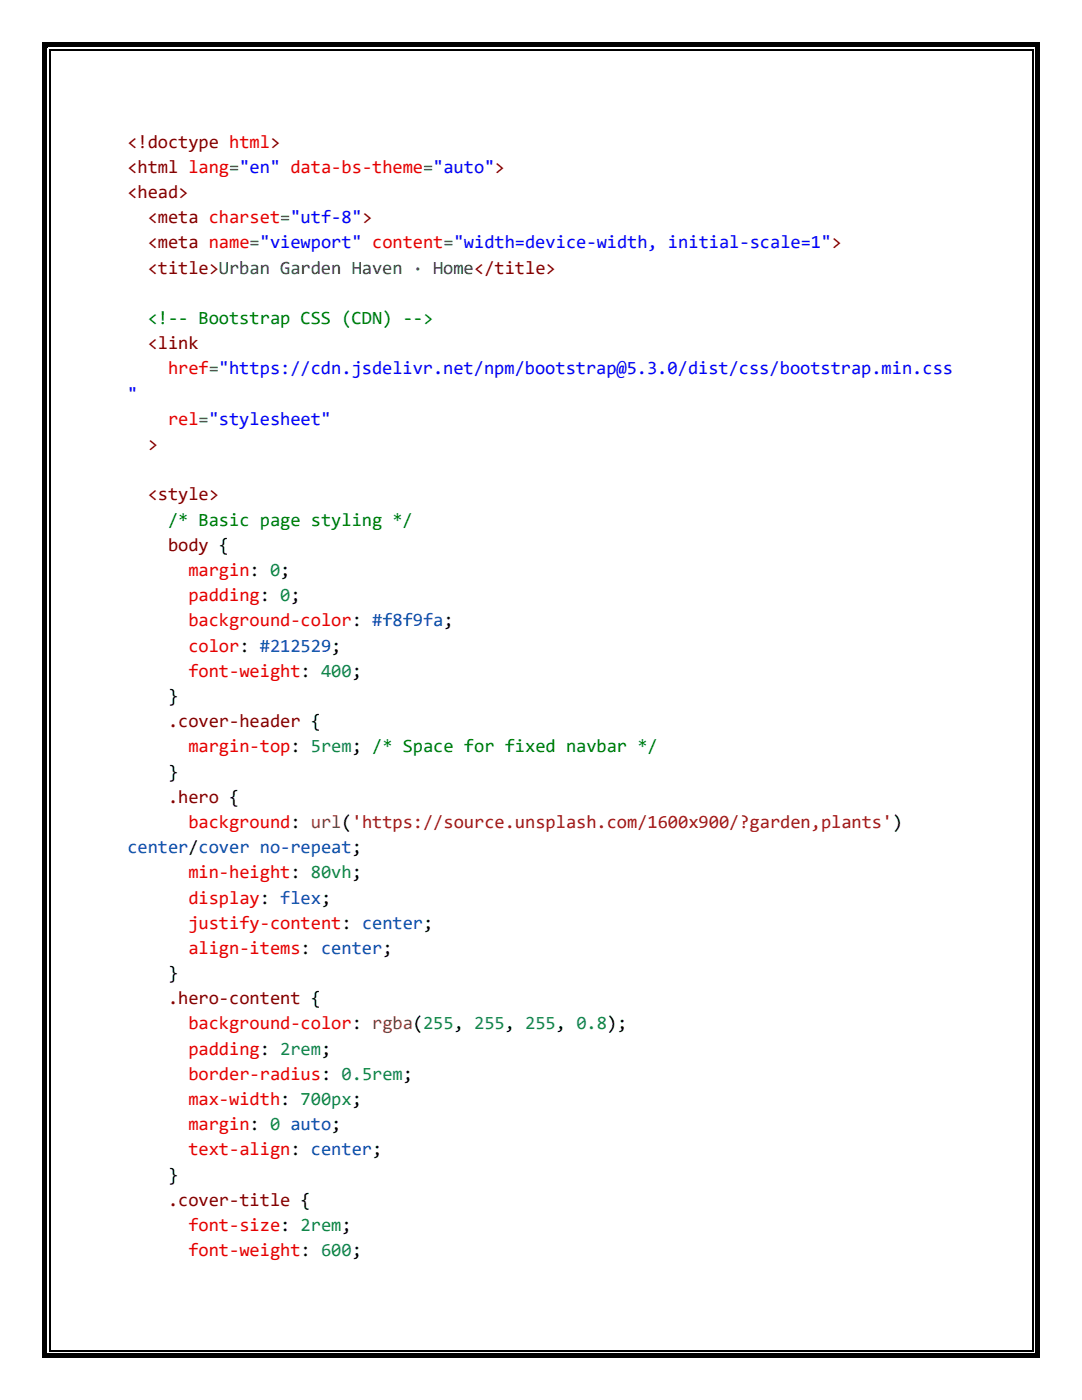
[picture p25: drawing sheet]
<svg xmlns="http://www.w3.org/2000/svg" width="216mm" height="279mm" viewBox="0 0 216 279" stroke-linecap="round" stroke-linejoin="round" font-family="sans-serif">
<defs><g id="words">
<g font-size="3.7" fill="#800000">
<text x="25.4" y="29.5">&lt;!doctype html&gt;</text>
<text x="25.4" y="34.5">&lt;html lang=&quot;en&quot; data-bs-theme=&quot;auto&quot;&gt;</text>
<text x="25.4" y="39.5">&lt;head&gt;</text>
<text x="29.5" y="44.5">&lt;meta charset=&quot;utf-8&quot;&gt;</text>
<text x="29.5" y="49.6">&lt;meta name=&quot;viewport&quot; content=&quot;width=device-width, initial-scale=1&quot;&gt;</text>
<text x="29.5" y="54.6">&lt;title&gt;Urban Garden Haven · Home&lt;/title&gt;</text>
<text x="29.5" y="69.7">&lt;link</text>
<text x="29.5" y="89.8">&gt;</text>
<text x="29.5" y="99.9">&lt;style&gt;</text>
<text x="33.5" y="109.9">body {</text>
<text x="33.5" y="145.1">.cover-header {</text>
<text x="33.5" y="160.2">.hero {</text>
<text x="33.5" y="200.4">.hero-content {</text>
<text x="33.5" y="240.7">.cover-title {</text>
</g>
<g font-size="3.7" fill="#008000">
<text x="29.5" y="64.7">&lt;!-- Bootstrap CSS (CDN) --&gt;</text>
<text x="33.5" y="104.9">/* Basic page styling */</text>
</g>
<g font-size="3.7" fill="#e50000">
<text x="33.5" y="74.7">href=&quot;https://cdn.jsdelivr.net/npm/bootstrap@5.3.0/dist/css/bootstrap.min.css</text>
<text x="33.5" y="84.8">rel=&quot;stylesheet&quot;</text>
<text x="37.6" y="115">margin: 0;</text>
<text x="37.6" y="120">padding: 0;</text>
<text x="37.6" y="125">background-color: #f8f9fa;</text>
<text x="37.6" y="130">color: #212529;</text>
<text x="37.6" y="135.1">font-weight: 400;</text>
<text x="37.6" y="150.1">margin-top: 5rem; /* Space for fixed navbar */</text>
<text x="37.6" y="165.2">background: url('https://source.unsplash.com/1600x900/?garden,plants')</text>
<text x="37.6" y="175.3">min-height: 80vh;</text>
<text x="37.6" y="180.3">display: flex;</text>
<text x="37.6" y="185.3">justify-content: center;</text>
<text x="37.6" y="190.4">align-items: center;</text>
<text x="37.6" y="205.4">background-color: rgba(255, 255, 255, 0.8);</text>
<text x="37.6" y="210.5">padding: 2rem;</text>
<text x="37.6" y="215.5">border-radius: 0.5rem;</text>
<text x="37.6" y="220.5">max-width: 700px;</text>
<text x="37.6" y="225.5">margin: 0 auto;</text>
<text x="37.6" y="230.6">text-align: center;</text>
<text x="37.6" y="245.7">font-size: 2rem;</text>
<text x="37.6" y="250.7">font-weight: 600;</text>
</g>
<text font-size="3.7" fill="#00f" x="25.4" y="79.8">&quot;</text>
<g font-size="3.7">
<text x="33.5" y="140.1">}</text>
<text x="33.5" y="155.2">}</text>
<text x="33.5" y="195.4">}</text>
<text x="33.5" y="235.6">}</text>
</g>
<text font-size="3.7" fill="#0451a5" x="25.4" y="170.2">center/cover no-repeat;</text>
</g></defs>
<g fill="#000">
<path d="M8.5 8.5h1v1.5h-1z" fill-rule="evenodd"/>
<path d="M8.5 8.5h1.5v1h-1.5z" fill-rule="evenodd"/>
</g>
<g fill="#fff">
<path d="M9.5 9.5h.3v.5h-.3z" fill-rule="evenodd"/>
<path d="M9.5 9.5h.5v.3h-.5z" fill-rule="evenodd"/>
</g>
<g fill="#000">
<path d="M9.8 9.8h.2v.2h-.2z" fill-rule="evenodd"/>
<path d="M9.8 9.8h.2v.2h-.2z" fill-rule="evenodd"/>
<path d="M10 8.5h195.9v1h-195.9z" fill-rule="evenodd"/>
</g>
<path d="M10 9.5h195.9v.3h-195.9z" fill-rule="evenodd" fill="#fff"/>
<path d="M10 9.9h195.9" fill="none" stroke="#000" stroke-width=".25"/>
<g fill="#000">
<path d="M205.9 8.5h1.6v1h-1.6z" fill-rule="evenodd"/>
<path d="M206.4 8.5h1.1v1.5h-1.1z" fill-rule="evenodd"/>
</g>
<g fill="#fff">
<path d="M206.2 9.5h.2v.5h-.2z" fill-rule="evenodd"/>
<path d="M205.9 9.5h.5v.3h-.5z" fill-rule="evenodd"/>
</g>
<g fill="#000">
<path d="M205.9 9.8h.3v.2h-.3z" fill-rule="evenodd"/>
<path d="M205.9 9.8h.3v.2h-.3z" fill-rule="evenodd"/>
<path d="M8.5 10h1v259.4h-1z" fill-rule="evenodd"/>
</g>
<path d="M9.5 10h.3v259.4h-.3z" fill-rule="evenodd" fill="#fff"/>
<path d="M9.9 10v259.4" fill="none" stroke="#000" stroke-width=".25"/>
<path d="M206.4 10h1.1v259.4h-1.1z" fill-rule="evenodd" fill="#000"/>
<path d="M206.2 10h.2v259.4h-.2z" fill-rule="evenodd" fill="#fff"/>
<path d="M206 10v259.4" fill="none" stroke="#000" stroke-width=".25"/>
<g fill="#000">
<path d="M8.5 269.4h1v1.6h-1z" fill-rule="evenodd"/>
<path d="M8.5 269.9h1.5v1.1h-1.5z" fill-rule="evenodd"/>
</g>
<g fill="#fff">
<path d="M9.5 269.4h.3v.5h-.3z" fill-rule="evenodd"/>
<path d="M9.5 269.7h.5v.2h-.5z" fill-rule="evenodd"/>
</g>
<g fill="#000">
<path d="M9.8 269.4h.2v.3h-.2z" fill-rule="evenodd"/>
<path d="M9.8 269.4h.2v.3h-.2z" fill-rule="evenodd"/>
<path d="M10 269.9h195.9v1.1h-195.9z" fill-rule="evenodd"/>
</g>
<path d="M10 269.7h195.9v.2h-195.9z" fill-rule="evenodd" fill="#fff"/>
<path d="M10 269.5h195.9" fill="none" stroke="#000" stroke-width=".25"/>
<g fill="#000">
<path d="M205.9 269.9h1.6v1.1h-1.6z" fill-rule="evenodd"/>
<path d="M206.4 269.4h1.1v1.6h-1.1z" fill-rule="evenodd"/>
</g>
<g fill="#fff">
<path d="M206.2 269.4h.2v.5h-.2z" fill-rule="evenodd"/>
<path d="M205.9 269.7h.5v.2h-.5z" fill-rule="evenodd"/>
</g>
<g fill="#000">
<path d="M205.9 269.4h.3v.3h-.3z" fill-rule="evenodd"/>
<path d="M205.9 269.4h.3v.3h-.3z" fill-rule="evenodd"/>
</g>
<use href="#words"/>
</svg>
